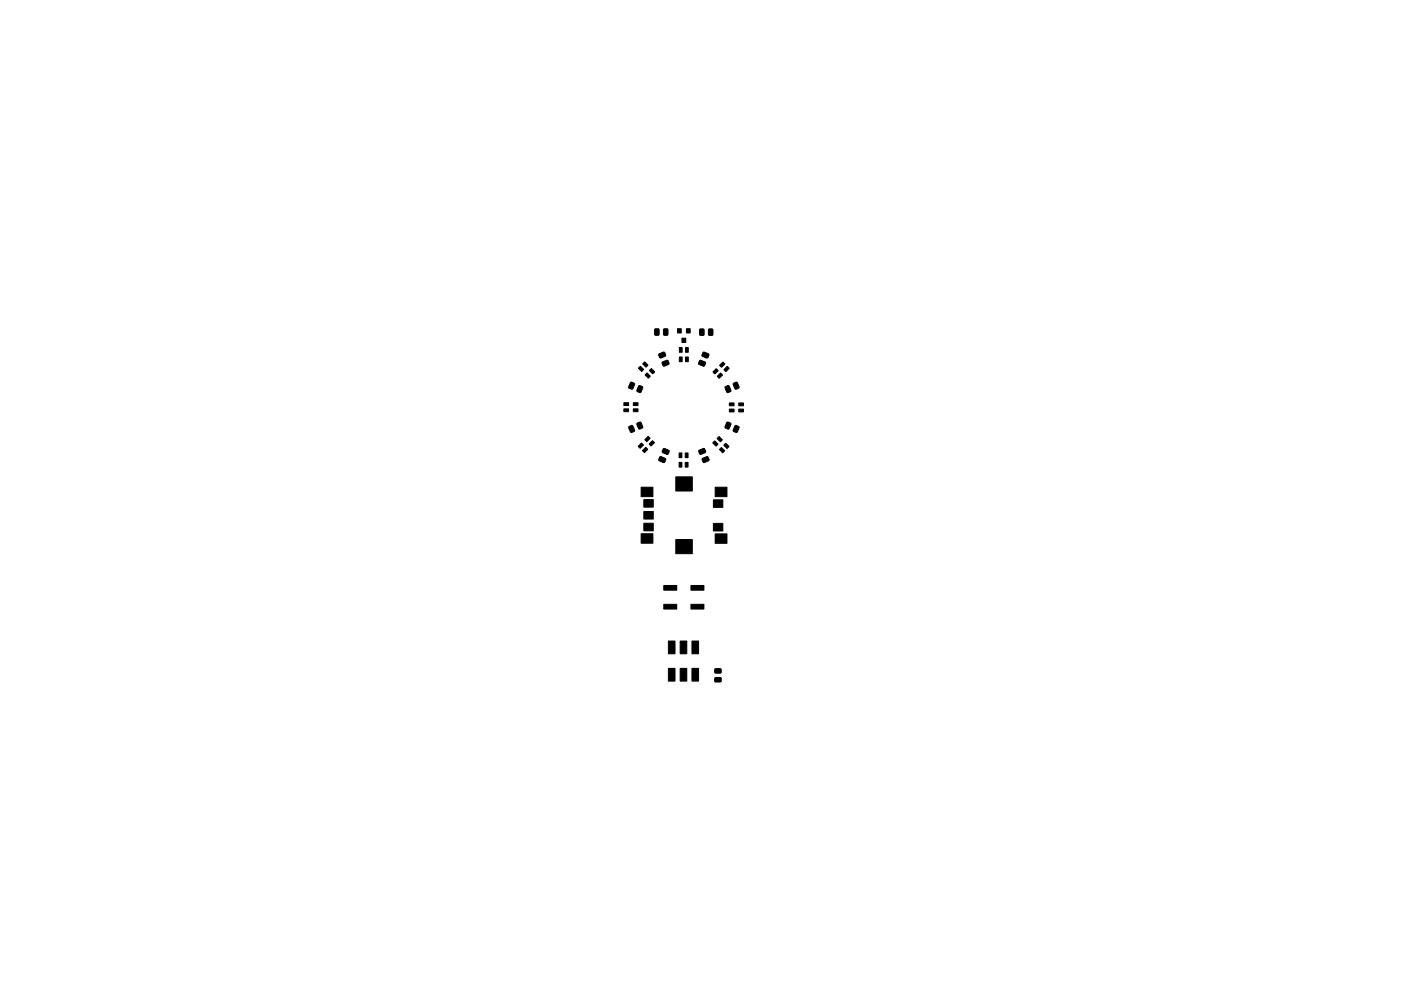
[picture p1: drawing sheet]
<svg xmlns="http://www.w3.org/2000/svg" width="297mm" height="210mm" viewBox="0 0 297 210" stroke-linecap="round" stroke-linejoin="round" font-family="sans-serif">
<g fill="#000" stroke="#000" stroke-width=".21">
<path d="M135.3 78.1l.5-.4 .7 .7-.4 .4zM136.3 77.2l.4-.4 .7 .7-.4 .4zM136.8 79.5l.4-.4 .7 .7-.4 .4zM138.1 78.2l.7 .7-.4 .4-.7-.7zM138.9 69.8l.8 .1-.1 1.2-.8-.1zM139.7 75.1l1.1-.4 .3 .7-1.1 .6-.3-.6zM140.7 69.8l.9 .1-.1 1.2-.8-.1zM140.4 76.8l1.1-.4 .4 .8-1.2 .5-.3-.6zM143.6 69.7h.8v.9h-.8zM144.6 71.7h.8v.9h-.8zM144 75.7h.6v1h-.6zM144 73.7h.6v1h-.6z"/>
<path d="M145.5 69.7h.8v.9h-.8zM145.3 75.7h.6v1h-.6zM145.3 73.7h.6v1h-.6zM148.3 76.5l.3-.1 1 .5-.3 .8h-.2l-1-.4zM148.4 69.8l.8 .1v1.2h-.8zM149.1 74.8l.2-.1 1 .4-.2 .8-.3 .1-.9-.5zM150.3 69.8l.8 .1v1.2h-.9zM151.9 78.2l.4 .4-.7 .7-.5-.4zM152.6 77.5l.7-.7 .4 .4-.7 .7zM153.5 78.4l.7-.7 .4 .4-.7 .7zM132.3 85.4h1v.6h-1zM132.3 86.7h1v.6h-1z"/>
<path d="M133.7 81.1h.3l.6 .4-.6 1.1-.7-.4zM133.3 90.5l.8-.2 .5 1-.1 .2-.8 .2-.4-.9zM134.3 85.4h1v.6h-1zM134.3 86.7h1v.6h-1zM135.4 81.9l.3-.1 .6 .4-.6 1.1-.7-.4zM135.1 89.8l.8-.2 .4 .9-.1 .3-.8 .2-.4-1zM136 94l.4 .4-.7 .7-.4-.4zM136.2 95.6l.7-.7 .4 .4-.7 .7zM137.4 92.6l.4 .4-.7 .7-.4-.4zM137.6 94.2l.7-.7 .5 .4-.7 .7zM139.9 96.9h.3l.9 .4-.2 .8h-.2l-1-.4zM140.6 95.2l.3-.1 .9 .5-.2 .8h-.2l-1-.4z"/>
<path d="M144 98.1h.6v1h-.6zM144 96.1h.6v1h-.6zM145.3 98.1h.6v1h-.6zM145.3 96.1h.6v1h-.6zM148.2 95.6l1.1-.5 .3 .8-1.1 .5-.4-.6zM148.9 97.3l1.1-.4 .3 .7-1.1 .5-.4-.6zM151.5 93.5l.7 .7-.4 .5-.7-.7zM152.5 92.6l.7 .7-.5 .4-.7-.7zM152.8 79.1l.4 .5-.7 .7-.4-.5zM152.9 94.9l.8 .8-.5 .4-.7-.7zM153.4 94.5l.5-.5 .7 .7-.4 .5zM154.1 89.6h.3l.6 .3-.6 1.1-.7-.3z"/>
<path d="M153.8 82l.7-.2 .5 1-.1 .2-.8 .3-.4-1zM154.6 86.8h1v.6h-1zM154.6 85.5h1v.6h-1zM155.9 90.3h.2l.6 .3-.5 1.2-.8-.4zM155.5 81.3l.8-.2 .4 1v.2l-.8 .2-.5-.9zM156.6 86.8h1v.6h-1zM156.6 85.5h1v.6h-1zM135.9 103.4h2.5v2h-2.5zM135.9 113.2h2.5v2h-2.5zM136.5 111h2v1.6h-2zM136.5 108.5h2v1.6h-2zM136.5 106h2v1.6h-2z"/>
<path d="M143.3 101.2h3.5v3h-3.5zM143.3 114.5h3.5v3h-3.5zM151.3 106h2v1.6h-2zM151.3 111h2v1.6h-2zM151.6 113.3h2.5v2h-2.5zM151.6 103.4h2.5v2h-2.5zM141.7 136h1.4v2.7h-1.4zM140.7 128.2h2.8v1h-2.8zM140.7 124.2h2.8v1h-2.8zM144.2 136h1.4v2.7h-1.4zM146.7 136h1.4v2.7h-1.4zM146.5 128.2h2.7v1h-2.7z"/>
<path d="M146.5 124.2h2.7v1h-2.7zM141.7 141.8h1.4v2.7h-1.4zM144.2 141.8h1.4v2.7h-1.4zM146.7 141.8h1.4v2.7h-1.4zM151.6 141.9h1.2l.1 .8-1.3 .1zM151.6 143.8h1.2l.1 .8-1.3 .1z"/>
</g>
</svg>
